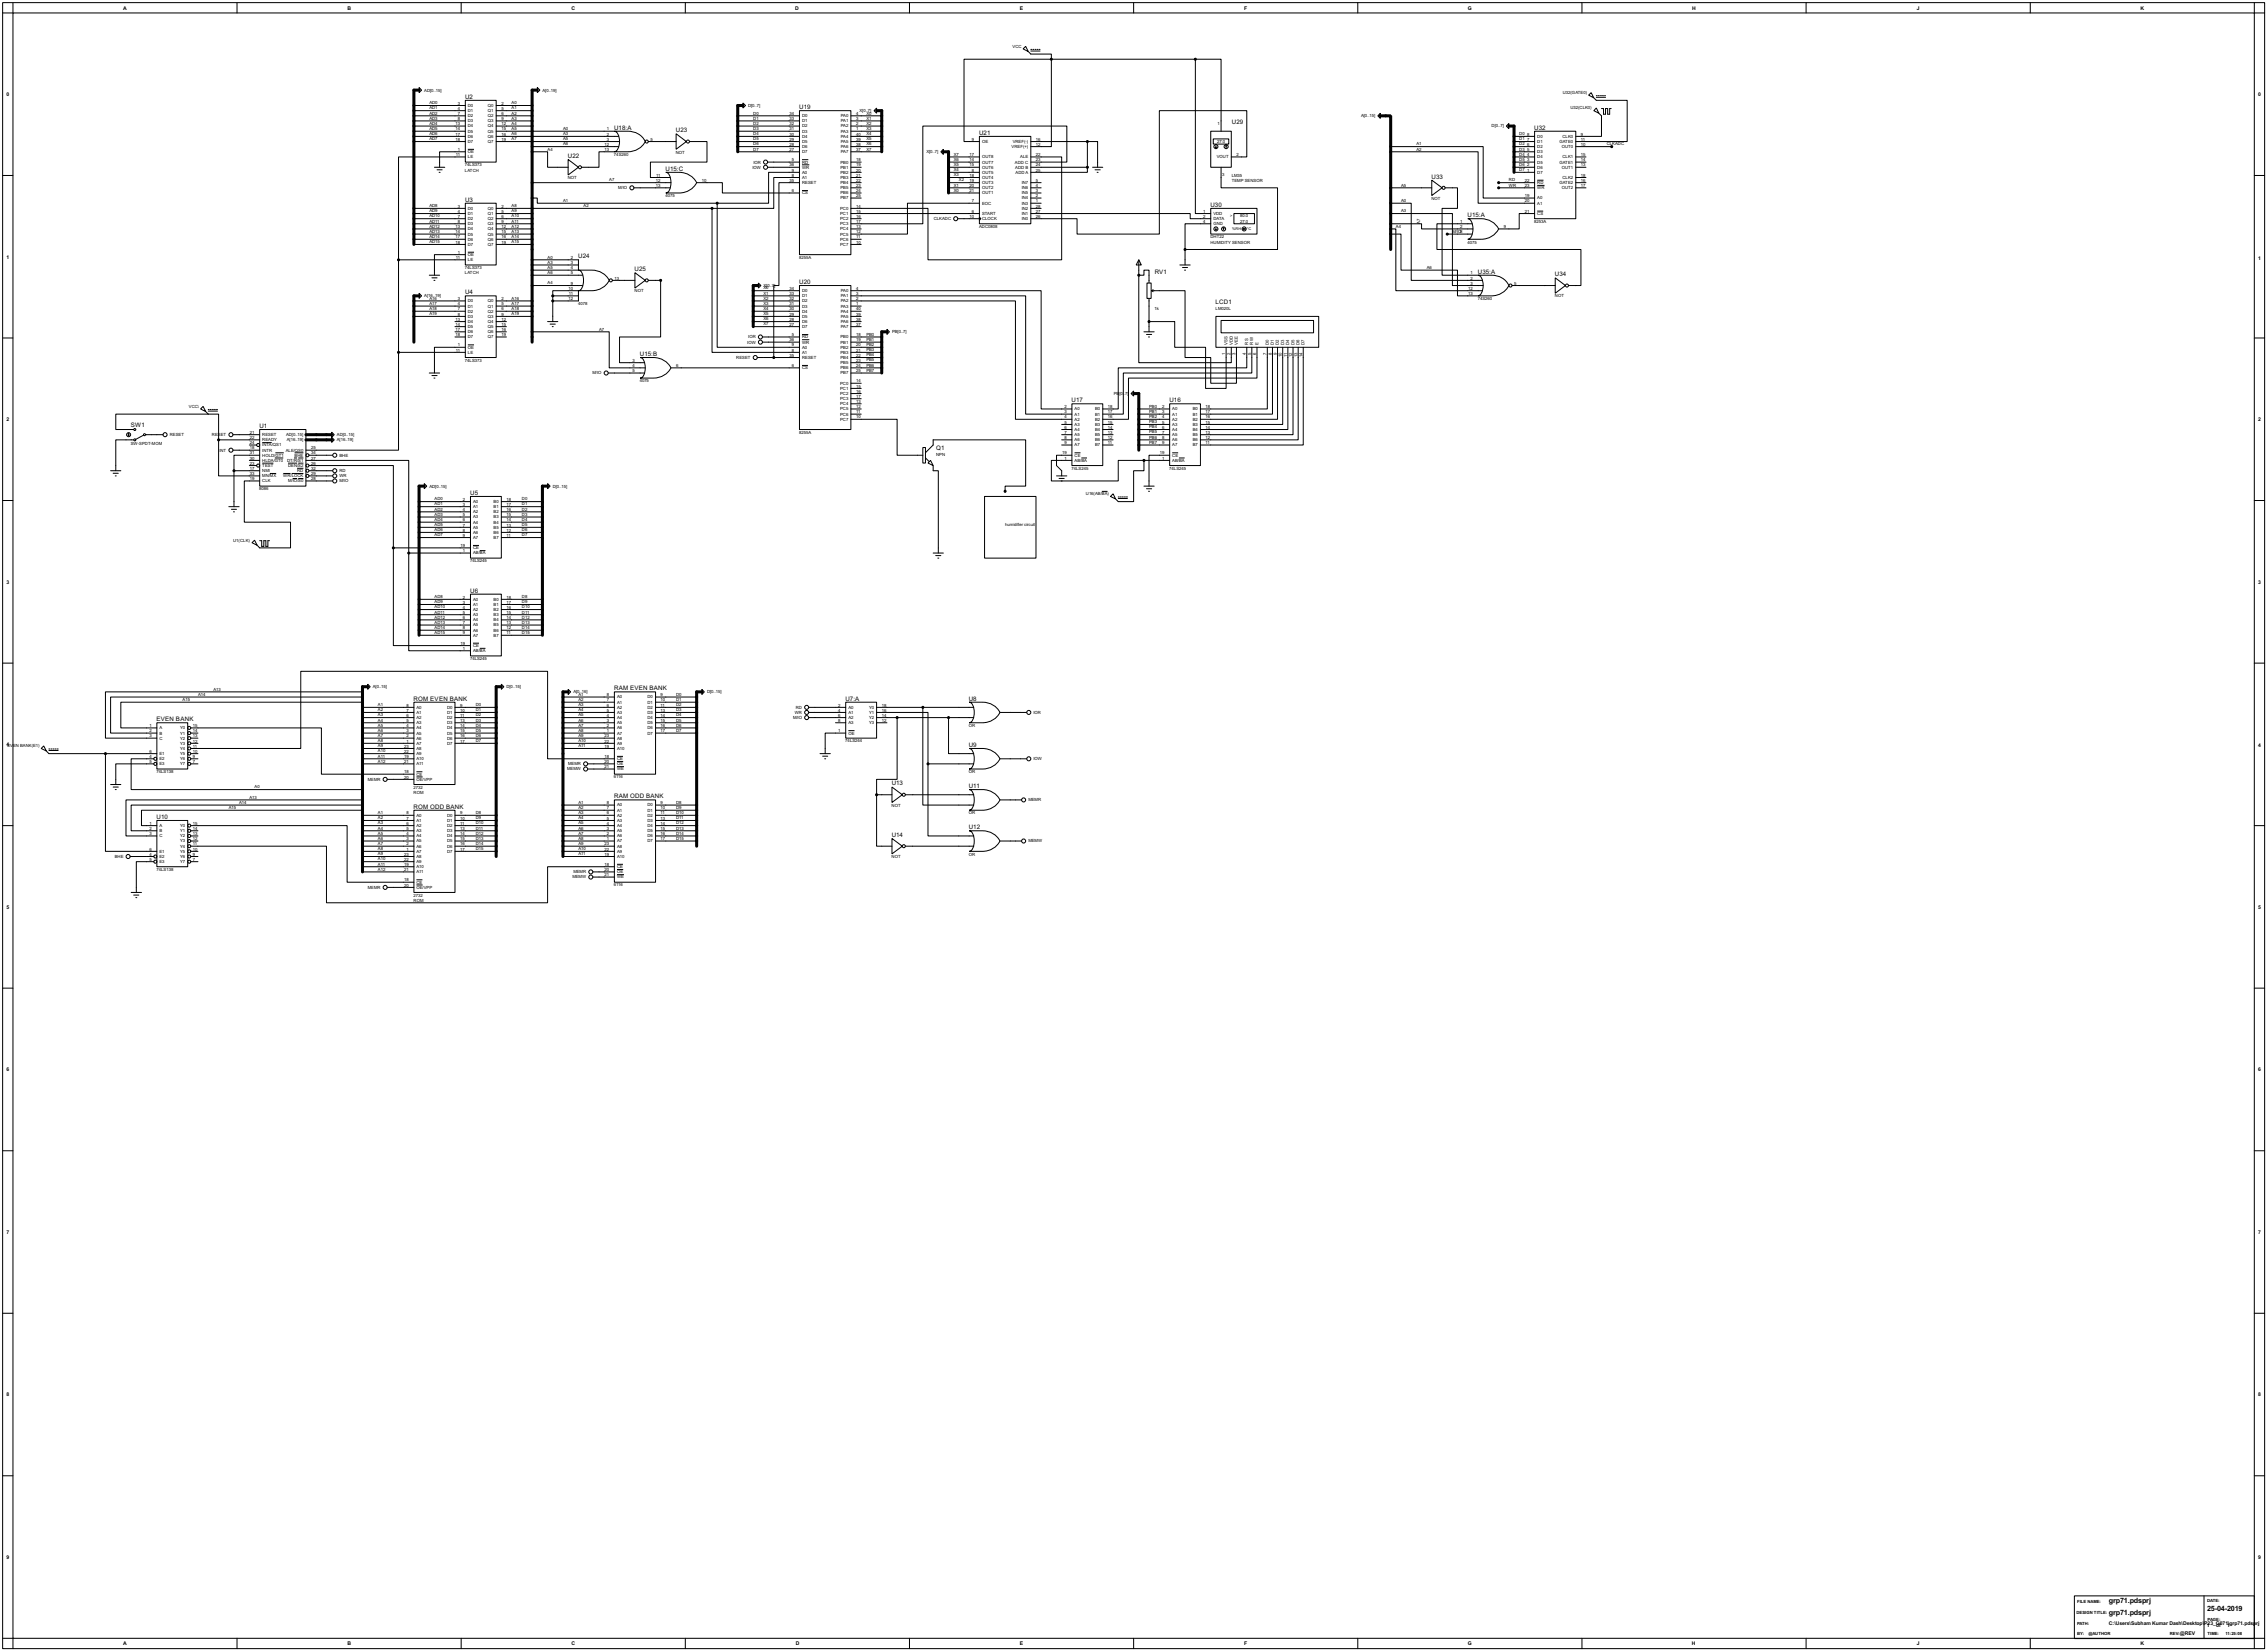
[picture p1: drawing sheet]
<svg xmlns="http://www.w3.org/2000/svg" width="1120mm" height="815mm" viewBox="0 0 1120 815" stroke-linecap="round" stroke-linejoin="round" font-family="sans-serif">
<defs><g id="words">
<g font-size="4">
<text x="1042" y="792">grp71.pdsprj</text>
<text x="1042" y="797">grp71.pdsprj</text>
<text x="1090" y="796">25-04-2019</text>
</g>
<g font-size="3.4">
<text x="230" y="49">U2</text>
<text x="395" y="54">U19</text>
<text x="303" y="64">U18:A</text>
<text x="334" y="65">U23</text>
<text x="609" y="61">U29</text>
<text x="758" y="64">U32</text>
<text x="484" y="67">U21</text>
<text x="281" y="78">U22</text>
<text x="329" y="84">U15:C</text>
<text x="707" y="88">U33</text>
<text x="230" y="100">U3</text>
<text x="598" y="102">U30</text>
<text x="725" y="107">U15:A</text>
<text x="286" y="128">U24</text>
<text x="314" y="134">U25</text>
<text x="571" y="135">RV1</text>
<text x="730" y="135">U35:A</text>
<text x="768" y="136">U34</text>
<text x="395" y="140">U20</text>
<text x="230" y="145">U4</text>
<text x="601" y="150">LCD1</text>
<text x="316" y="176">U15:B</text>
<text x="529" y="199">U17</text>
<text x="578" y="199">U16</text>
<text x="65" y="211">SW1</text>
<text x="128" y="211">U1</text>
<text x="463" y="222">Q1</text>
<text x="232" y="244">U5</text>
<text x="232" y="293">U6</text>
<text x="303" y="341">RAM EVEN BANK</text>
<text x="204" y="346">ROM EVEN BANK</text>
<text x="418" y="346">U7:A</text>
<text x="479" y="346">U8</text>
<text x="77" y="356">EVEN BANK</text>
<text x="479" y="369">U9</text>
<text x="441" y="388">U13</text>
<text x="479" y="389">U11</text>
<text x="303" y="394">RAM ODD BANK</text>
<text x="204" y="399">ROM ODD BANK</text>
<text x="77" y="404">U10</text>
<text x="441" y="413">U14</text>
<text x="479" y="409">U12</text>
</g>
<g font-size="2.8">
<text x="61" y="5">A</text>
<text x="172" y="5">B</text>
<text x="282" y="5">C</text>
<text x="393" y="5">D</text>
<text x="504" y="5">E</text>
<text x="615" y="5">F</text>
<text x="725" y="5">G</text>
<text x="836" y="5">H</text>
<text x="947" y="5">J</text>
<text x="1058" y="5">K</text>
<text x="3" y="47">0</text>
<text x="1116" y="47">0</text>
<text x="3" y="128">1</text>
<text x="1116" y="128">1</text>
<text x="3" y="208">2</text>
<text x="1116" y="208">2</text>
<text x="3" y="288">3</text>
<text x="1116" y="288">3</text>
<text x="3" y="368">4</text>
<text x="1116" y="369">4</text>
<text x="3" y="449">5</text>
<text x="1116" y="449">5</text>
<text x="3" y="529">6</text>
<text x="1116" y="529">6</text>
<text x="3" y="609">7</text>
<text x="1116" y="609">7</text>
<text x="3" y="689">8</text>
<text x="1116" y="689">8</text>
<text x="3" y="770">9</text>
<text x="1116" y="770">9</text>
<text x="1042" y="802">C:\Users\Subham Kumar Dash\Desktop\</text>
<text x="1089" y="802">P23_G071\grp71.pdsprj</text>
<text x="1090" y="803">1</text>
<text x="1095" y="803">of</text>
<text x="1100" y="803">1</text>
<text x="1077" y="807">@REV</text>
<text x="61" y="812">A</text>
<text x="172" y="812">B</text>
<text x="282" y="812">C</text>
<text x="393" y="812">D</text>
<text x="504" y="812">E</text>
<text x="615" y="812">F</text>
<text x="725" y="812">G</text>
<text x="836" y="812">H</text>
<text x="947" y="812">J</text>
<text x="1058" y="812">K</text>
</g>
<g font-size="2.4">
<text x="500" y="24">VCC</text>
<text x="210" y="45">AD[0..15]</text>
<text x="268" y="45">A[0..19]</text>
<text x="772" y="46">U32(GATE0)</text>
<text x="212" y="52">AD0</text>
<text x="226" y="52">3</text>
<text x="231" y="53">D0</text>
<text x="241" y="53">Q0</text>
<text x="248" y="52">2</text>
<text x="253" y="52">A0</text>
<text x="370" y="53">D[0..7]</text>
<text x="212" y="54">AD1</text>
<text x="212" y="57">AD2</text>
<text x="212" y="59">AD3</text>
<text x="226" y="54">4</text>
<text x="226" y="57">7</text>
<text x="226" y="59">8</text>
<text x="231" y="55">D1</text>
<text x="231" y="58">D2</text>
<text x="241" y="55">Q1</text>
<text x="241" y="58">Q2</text>
<text x="248" y="54">5</text>
<text x="248" y="57">6</text>
<text x="248" y="59">9</text>
<text x="253" y="54">A1</text>
<text x="253" y="57">A2</text>
<text x="253" y="59">A3</text>
<text x="372" y="57">D0</text>
<text x="372" y="59">D1</text>
<text x="390" y="57">34</text>
<text x="390" y="59">33</text>
<text x="396" y="58">D0</text>
<text x="415" y="58">PA0</text>
<text x="423" y="57">4</text>
<text x="423" y="59">3</text>
<text x="425" y="55">X[0..7]</text>
<text x="428" y="57">X0</text>
<text x="428" y="59">X1</text>
<text x="672" y="58">A[0..15]</text>
<text x="776" y="54">U32(CLK0)</text>
<text x="212" y="62">AD4</text>
<text x="212" y="64">AD5</text>
<text x="225" y="62">13</text>
<text x="225" y="64">14</text>
<text x="231" y="60">D3</text>
<text x="231" y="63">D4</text>
<text x="231" y="65">D5</text>
<text x="241" y="60">Q3</text>
<text x="241" y="63">Q4</text>
<text x="241" y="65">Q5</text>
<text x="248" y="62">12</text>
<text x="248" y="64">15</text>
<text x="253" y="62">A4</text>
<text x="253" y="64">A5</text>
<text x="278" y="64">A0</text>
<text x="300" y="64">1</text>
<text x="372" y="62">D2</text>
<text x="372" y="64">D3</text>
<text x="390" y="62">32</text>
<text x="390" y="64">31</text>
<text x="396" y="60">D1</text>
<text x="396" y="63">D2</text>
<text x="396" y="65">D3</text>
<text x="415" y="60">PA1</text>
<text x="415" y="63">PA2</text>
<text x="415" y="65">PA3</text>
<text x="423" y="62">2</text>
<text x="423" y="64">1</text>
<text x="428" y="62">X2</text>
<text x="428" y="64">X3</text>
<text x="602" y="62">1</text>
<text x="737" y="63">D[0..7]</text>
<text x="212" y="67">AD6</text>
<text x="212" y="69">AD7</text>
<text x="225" y="67">17</text>
<text x="225" y="69">18</text>
<text x="231" y="68">D6</text>
<text x="231" y="71">D7</text>
<text x="241" y="68">Q6</text>
<text x="241" y="71">Q7</text>
<text x="248" y="67">16</text>
<text x="248" y="69">19</text>
<text x="253" y="67">A6</text>
<text x="253" y="69">A7</text>
<text x="278" y="67">A3</text>
<text x="278" y="69">A5</text>
<text x="278" y="72">A6</text>
<text x="299" y="72">12</text>
<text x="300" y="67">2</text>
<text x="300" y="69">3</text>
<text x="321" y="69">5</text>
<text x="372" y="67">D4</text>
<text x="372" y="69">D5</text>
<text x="372" y="72">D6</text>
<text x="390" y="67">30</text>
<text x="390" y="69">29</text>
<text x="390" y="72">28</text>
<text x="396" y="68">D4</text>
<text x="396" y="71">D5</text>
<text x="415" y="68">PA4</text>
<text x="415" y="71">PA5</text>
<text x="423" y="67">40</text>
<text x="423" y="69">39</text>
<text x="423" y="72">38</text>
<text x="428" y="67">X4</text>
<text x="428" y="69">X5</text>
<text x="428" y="72">X6</text>
<text x="480" y="69">9</text>
<text x="485" y="71">OE</text>
<text x="500" y="71">VREF(-)</text>
<text x="512" y="72">12</text>
<text x="512" y="69">16</text>
<text x="601" y="71">27.0</text>
<text x="700" y="72">A1</text>
<text x="751" y="72">D2</text>
<text x="751" y="69">D1</text>
<text x="751" y="67">D0</text>
<text x="755" y="67">8</text>
<text x="755" y="69">7</text>
<text x="755" y="72">6</text>
<text x="760" y="68">D0</text>
<text x="760" y="71">D1</text>
<text x="770" y="71">GATE0</text>
<text x="772" y="68">CLK0</text>
<text x="781" y="67">9</text>
<text x="781" y="69">11</text>
<text x="781" y="72">10</text>
<text x="794" y="72">CLKADC</text>
<text x="225" y="77">11</text>
<text x="226" y="75">1</text>
<text x="231" y="76">OE</text>
<text x="271" y="74">A4</text>
<text x="299" y="75">13</text>
<text x="303" y="77">74S260</text>
<text x="334" y="76">NOT</text>
<text x="372" y="74">D7</text>
<text x="390" y="75">27</text>
<text x="396" y="73">D6</text>
<text x="396" y="76">D7</text>
<text x="415" y="73">PA6</text>
<text x="415" y="76">PA7</text>
<text x="423" y="75">37</text>
<text x="428" y="74">X7</text>
<text x="458" y="76">X[0..7]</text>
<text x="471" y="77">X7</text>
<text x="479" y="77">17</text>
<text x="500" y="73">VREF(+)</text>
<text x="512" y="77">22</text>
<text x="611" y="77">2</text>
<text x="700" y="74">A2</text>
<text x="751" y="77">D4</text>
<text x="751" y="74">D3</text>
<text x="755" y="75">5</text>
<text x="755" y="77">4</text>
<text x="760" y="73">D2</text>
<text x="760" y="76">D3</text>
<text x="772" y="73">OUT0</text>
<text x="781" y="77">15</text>
<text x="230" y="82">74LS373</text>
<text x="231" y="78">LE</text>
<text x="372" y="83">IOW</text>
<text x="372" y="81">IOR</text>
<text x="390" y="82">36</text>
<text x="391" y="80">5</text>
<text x="396" y="81">RD</text>
<text x="396" y="83">WR</text>
<text x="415" y="81">PB0</text>
<text x="415" y="83">PB1</text>
<text x="423" y="80">18</text>
<text x="423" y="82">19</text>
<text x="471" y="79">X6</text>
<text x="471" y="82">X5</text>
<text x="479" y="80">14</text>
<text x="479" y="82">15</text>
<text x="485" y="81">OUT7</text>
<text x="485" y="83">OUT6</text>
<text x="485" y="78">OUT8</text>
<text x="501" y="81">ADD C</text>
<text x="502" y="83">ADD B</text>
<text x="504" y="78">ALE</text>
<text x="512" y="82">24</text>
<text x="512" y="80">23</text>
<text x="601" y="78">VOUT</text>
<text x="751" y="82">D6</text>
<text x="751" y="79">D5</text>
<text x="755" y="80">3</text>
<text x="755" y="82">2</text>
<text x="760" y="78">D4</text>
<text x="760" y="81">D5</text>
<text x="760" y="83">D6</text>
<text x="770" y="81">GATE1</text>
<text x="772" y="83">OUT1</text>
<text x="772" y="78">CLK1</text>
<text x="781" y="80">14</text>
<text x="781" y="82">13</text>
<text x="230" y="85">LATCH</text>
<text x="281" y="89">NOT</text>
<text x="301" y="90">A7</text>
<text x="324" y="90">12</text>
<text x="324" y="87">11</text>
<text x="347" y="90">10</text>
<text x="390" y="90">35</text>
<text x="391" y="85">9</text>
<text x="391" y="87">8</text>
<text x="396" y="86">A0</text>
<text x="396" y="88">A1</text>
<text x="415" y="86">PB2</text>
<text x="415" y="88">PB3</text>
<text x="423" y="85">20</text>
<text x="423" y="87">21</text>
<text x="423" y="90">22</text>
<text x="471" y="87">X3</text>
<text x="471" y="85">X4</text>
<text x="474" y="90">X2</text>
<text x="479" y="87">18</text>
<text x="479" y="90">19</text>
<text x="480" y="85">8</text>
<text x="485" y="86">OUT5</text>
<text x="485" y="88">OUT4</text>
<text x="502" y="86">ADD A</text>
<text x="512" y="85">25</text>
<text x="512" y="90">5</text>
<text x="604" y="87">3</text>
<text x="609" y="87">LM35</text>
<text x="609" y="90">TEMP SENSOR</text>
<text x="746" y="90">RD</text>
<text x="751" y="85">D7</text>
<text x="753" y="90">22</text>
<text x="755" y="85">1</text>
<text x="760" y="86">D7</text>
<text x="772" y="88">CLK2</text>
<text x="781" y="87">18</text>
<text x="781" y="90">16</text>
<text x="305" y="93">M/IO</text>
<text x="324" y="92">13</text>
<text x="391" y="95">6</text>
<text x="396" y="91">RESET</text>
<text x="396" y="96">CS</text>
<text x="415" y="91">PB4</text>
<text x="415" y="93">PB5</text>
<text x="415" y="96">PB6</text>
<text x="423" y="92">23</text>
<text x="423" y="95">24</text>
<text x="471" y="95">X0</text>
<text x="471" y="92">X1</text>
<text x="479" y="95">21</text>
<text x="479" y="92">20</text>
<text x="485" y="96">OUT1</text>
<text x="485" y="93">OUT2</text>
<text x="485" y="91">OUT3</text>
<text x="505" y="96">IN5</text>
<text x="505" y="93">IN6</text>
<text x="505" y="91">IN7</text>
<text x="512" y="95">3</text>
<text x="512" y="92">4</text>
<text x="692" y="92">A5</text>
<text x="746" y="92">WR</text>
<text x="753" y="92">23</text>
<text x="760" y="91">RD</text>
<text x="760" y="93">WR</text>
<text x="770" y="91">GATE2</text>
<text x="772" y="93">OUT2</text>
<text x="781" y="92">17</text>
<text x="278" y="100">A1</text>
<text x="329" y="97">4075</text>
<text x="415" y="99">PB7</text>
<text x="423" y="97">25</text>
<text x="480" y="100">7</text>
<text x="485" y="101">EOC</text>
<text x="505" y="101">IN3</text>
<text x="505" y="99">IN4</text>
<text x="512" y="100">1</text>
<text x="512" y="97">2</text>
<text x="692" y="100">A0</text>
<text x="707" y="99">NOT</text>
<text x="753" y="97">19</text>
<text x="753" y="100">20</text>
<text x="760" y="99">A0</text>
<text x="760" y="101">A1</text>
<text x="212" y="102">AD8</text>
<text x="212" y="105">AD9</text>
<text x="212" y="107">AD10</text>
<text x="226" y="103">3</text>
<text x="226" y="105">4</text>
<text x="226" y="108">7</text>
<text x="231" y="104">D0</text>
<text x="231" y="106">D1</text>
<text x="241" y="104">Q0</text>
<text x="241" y="106">Q1</text>
<text x="248" y="103">2</text>
<text x="248" y="105">5</text>
<text x="248" y="108">6</text>
<text x="253" y="102">A8</text>
<text x="253" y="105">A9</text>
<text x="253" y="107">A10</text>
<text x="288" y="102">A2</text>
<text x="415" y="104">PC0</text>
<text x="415" y="106">PC1</text>
<text x="423" y="103">14</text>
<text x="423" y="105">15</text>
<text x="423" y="108">16</text>
<text x="479" y="108">10</text>
<text x="480" y="105">6</text>
<text x="485" y="106">START</text>
<text x="505" y="104">IN2</text>
<text x="505" y="106">IN1</text>
<text x="512" y="103">28</text>
<text x="512" y="105">27</text>
<text x="512" y="108">26</text>
<text x="595" y="108">2</text>
<text x="595" y="105">1</text>
<text x="599" y="106">VDD</text>
<text x="613" y="107">80.0</text>
<text x="692" y="105">A3</text>
<text x="753" y="105">21</text>
<text x="760" y="106">CS</text>
<text x="212" y="110">AD11</text>
<text x="212" y="112">AD12</text>
<text x="225" y="113">13</text>
<text x="226" y="110">8</text>
<text x="231" y="109">D2</text>
<text x="231" y="111">D3</text>
<text x="231" y="114">D4</text>
<text x="241" y="109">Q2</text>
<text x="241" y="111">Q3</text>
<text x="241" y="114">Q4</text>
<text x="248" y="110">9</text>
<text x="248" y="113">12</text>
<text x="253" y="110">A11</text>
<text x="253" y="112">A12</text>
<text x="415" y="109">PC2</text>
<text x="415" y="111">PC3</text>
<text x="415" y="114">PC4</text>
<text x="423" y="110">17</text>
<text x="423" y="113">13</text>
<text x="461" y="109">CLKADC</text>
<text x="484" y="113">ADC0808</text>
<text x="485" y="109">CLOCK</text>
<text x="505" y="109">IN0</text>
<text x="595" y="110">4</text>
<text x="599" y="109">DATA</text>
<text x="599" y="111">GND</text>
<text x="613" y="110">27.0</text>
<text x="690" y="112">A4</text>
<text x="702" y="110" transform="rotate(-90 702 110)">A7</text>
<text x="722" y="110">1</text>
<text x="722" y="113">2</text>
<text x="743" y="113">9</text>
<text x="758" y="110">8253A</text>
<text x="212" y="115">AD13</text>
<text x="212" y="118">AD14</text>
<text x="225" y="115">14</text>
<text x="225" y="118">17</text>
<text x="231" y="116">D5</text>
<text x="231" y="119">D6</text>
<text x="241" y="116">Q5</text>
<text x="241" y="119">Q6</text>
<text x="248" y="115">15</text>
<text x="248" y="118">16</text>
<text x="253" y="115">A13</text>
<text x="253" y="118">A14</text>
<text x="415" y="116">PC5</text>
<text x="415" y="119">PC6</text>
<text x="423" y="115">12</text>
<text x="423" y="118">11</text>
<text x="598" y="118">DHT22</text>
<text x="718" y="115">M/IO8</text>
<text x="212" y="120">AD15</text>
<text x="225" y="120">18</text>
<text x="226" y="125">1</text>
<text x="231" y="121">D7</text>
<text x="241" y="121">Q7</text>
<text x="248" y="120">19</text>
<text x="253" y="120">A15</text>
<text x="415" y="121">PC7</text>
<text x="423" y="120">10</text>
<text x="598" y="120">HUMIDITY SENSOR</text>
<text x="725" y="120">4075</text>
<text x="225" y="128">11</text>
<text x="231" y="126">OE</text>
<text x="231" y="129">LE</text>
<text x="271" y="128">A0</text>
<text x="271" y="130">A3</text>
<text x="282" y="128">2</text>
<text x="282" y="130">3</text>
<text x="395" y="128">8255A</text>
<text x="230" y="133">74LS373</text>
<text x="230" y="135">LATCH</text>
<text x="271" y="133">A5</text>
<text x="271" y="135">A6</text>
<text x="282" y="133">4</text>
<text x="282" y="135">5</text>
<text x="705" y="133">A6</text>
<text x="727" y="135">1</text>
<text x="271" y="140">A4</text>
<text x="281" y="143">10</text>
<text x="282" y="141">9</text>
<text x="304" y="138">13</text>
<text x="377" y="143">X0</text>
<text x="377" y="142">X[0..7</text>
<text x="383" y="142">]</text>
<text x="390" y="143">34</text>
<text x="423" y="143">4</text>
<text x="725" y="143">12</text>
<text x="727" y="138">2</text>
<text x="727" y="141">3</text>
<text x="748" y="141">5</text>
<text x="210" y="147">A[16..19]</text>
<text x="212" y="148">A16</text>
<text x="226" y="148">3</text>
<text x="231" y="149">D0</text>
<text x="241" y="149">Q0</text>
<text x="248" y="148">2</text>
<text x="253" y="148">A16</text>
<text x="281" y="148">12</text>
<text x="281" y="146">11</text>
<text x="314" y="144">NOT</text>
<text x="377" y="145">X1</text>
<text x="377" y="148">X2</text>
<text x="390" y="146">33</text>
<text x="390" y="148">32</text>
<text x="396" y="144">D0</text>
<text x="396" y="147">D1</text>
<text x="396" y="149">D2</text>
<text x="415" y="144">PA0</text>
<text x="415" y="147">PA1</text>
<text x="415" y="149">PA2</text>
<text x="423" y="146">3</text>
<text x="423" y="148">2</text>
<text x="725" y="146">13</text>
<text x="730" y="148">74S260</text>
<text x="768" y="147">NOT</text>
<text x="212" y="151">A17</text>
<text x="212" y="153">A18</text>
<text x="212" y="156">A19</text>
<text x="226" y="151">4</text>
<text x="226" y="153">7</text>
<text x="226" y="156">8</text>
<text x="231" y="152">D1</text>
<text x="231" y="154">D2</text>
<text x="241" y="152">Q1</text>
<text x="241" y="154">Q2</text>
<text x="248" y="151">5</text>
<text x="248" y="153">6</text>
<text x="248" y="156">9</text>
<text x="253" y="151">A17</text>
<text x="253" y="153">A18</text>
<text x="253" y="156">A19</text>
<text x="286" y="151">4078</text>
<text x="377" y="151">X3</text>
<text x="377" y="153">X4</text>
<text x="377" y="156">X5</text>
<text x="390" y="151">31</text>
<text x="390" y="153">30</text>
<text x="390" y="156">29</text>
<text x="396" y="152">D3</text>
<text x="396" y="154">D4</text>
<text x="415" y="152">PA3</text>
<text x="415" y="154">PA4</text>
<text x="423" y="151">1</text>
<text x="423" y="153">40</text>
<text x="423" y="156">39</text>
<text x="570" y="153">1k</text>
<text x="601" y="153">LM020L</text>
<text x="225" y="158">13</text>
<text x="225" y="161">14</text>
<text x="231" y="157">D3</text>
<text x="231" y="159">D4</text>
<text x="241" y="157">Q3</text>
<text x="241" y="159">Q4</text>
<text x="248" y="158">12</text>
<text x="248" y="161">15</text>
<text x="377" y="161">X7</text>
<text x="377" y="158">X6</text>
<text x="390" y="158">28</text>
<text x="390" y="161">27</text>
<text x="396" y="157">D5</text>
<text x="396" y="159">D6</text>
<text x="415" y="157">PA5</text>
<text x="415" y="159">PA6</text>
<text x="423" y="158">38</text>
<text x="423" y="161">37</text>
<text x="225" y="163">17</text>
<text x="225" y="166">18</text>
<text x="231" y="162">D5</text>
<text x="231" y="165">D6</text>
<text x="231" y="167">D7</text>
<text x="241" y="162">Q5</text>
<text x="241" y="165">Q6</text>
<text x="241" y="167">Q7</text>
<text x="248" y="163">16</text>
<text x="248" y="166">19</text>
<text x="296" y="163">A7</text>
<text x="370" y="167">IOR</text>
<text x="391" y="166">5</text>
<text x="396" y="162">D7</text>
<text x="396" y="167">RD</text>
<text x="415" y="167">PB0</text>
<text x="415" y="162">PA7</text>
<text x="423" y="166">18</text>
<text x="428" y="166">PB0</text>
<text x="441" y="165">PB[0..7]</text>
<text x="225" y="174">11</text>
<text x="226" y="171">1</text>
<text x="231" y="172">OE</text>
<text x="369" y="170">IOW</text>
<text x="390" y="169">36</text>
<text x="391" y="171">9</text>
<text x="391" y="174">8</text>
<text x="396" y="170">WR</text>
<text x="396" y="172">A0</text>
<text x="415" y="170">PB1</text>
<text x="415" y="172">PB2</text>
<text x="423" y="169">19</text>
<text x="423" y="171">20</text>
<text x="423" y="174">21</text>
<text x="428" y="168">PB1</text>
<text x="428" y="171">PB2</text>
<text x="428" y="173">PB3</text>
<text x="607" y="170" transform="rotate(-90 607 170)">VSS</text>
<text x="609" y="170" transform="rotate(-90 609 170)">VDD</text>
<text x="612" y="170" transform="rotate(-90 612 170)">VEE</text>
<text x="617" y="170" transform="rotate(-90 617 170)">RS</text>
<text x="619" y="170" transform="rotate(-90 619 170)">RW</text>
<text x="622" y="170" transform="rotate(-90 622 170)">E</text>
<text x="627" y="170" transform="rotate(-90 627 170)">D0</text>
<text x="629" y="170" transform="rotate(-90 629 170)">D1</text>
<text x="632" y="170" transform="rotate(-90 632 170)">D2</text>
<text x="634" y="170" transform="rotate(-90 634 170)">D3</text>
<text x="637" y="170" transform="rotate(-90 637 170)">D4</text>
<text x="640" y="170" transform="rotate(-90 640 170)">D5</text>
<text x="642" y="170" transform="rotate(-90 642 170)">D6</text>
<text x="645" y="170" transform="rotate(-90 645 170)">D7</text>
<text x="230" y="179">74LS373</text>
<text x="231" y="175">LE</text>
<text x="313" y="179">3</text>
<text x="364" y="177">RESET</text>
<text x="390" y="176">35</text>
<text x="396" y="175">A1</text>
<text x="396" y="177">RESET</text>
<text x="415" y="175">PB3</text>
<text x="415" y="177">PB4</text>
<text x="415" y="180">PB5</text>
<text x="423" y="176">22</text>
<text x="423" y="179">23</text>
<text x="428" y="176">PB4</text>
<text x="428" y="179">PB5</text>
<text x="605" y="175" transform="rotate(-90 605 175)">1</text>
<text x="608" y="175" transform="rotate(-90 608 175)">2</text>
<text x="611" y="175" transform="rotate(-90 611 175)">3</text>
<text x="616" y="175" transform="rotate(-90 616 175)">4</text>
<text x="618" y="175" transform="rotate(-90 618 175)">5</text>
<text x="621" y="175" transform="rotate(-90 621 175)">6</text>
<text x="626" y="175" transform="rotate(-90 626 175)">7</text>
<text x="628" y="175" transform="rotate(-90 628 175)">8</text>
<text x="631" y="175" transform="rotate(-90 631 175)">9</text>
<text x="633" y="176" transform="rotate(-90 633 176)">10</text>
<text x="636" y="176" transform="rotate(-90 636 176)">11</text>
<text x="638" y="176" transform="rotate(-90 638 176)">12</text>
<text x="641" y="176" transform="rotate(-90 641 176)">13</text>
<text x="644" y="176" transform="rotate(-90 644 176)">14</text>
<text x="293" y="185">M/IO</text>
<text x="313" y="181">4</text>
<text x="313" y="184">5</text>
<text x="334" y="181">6</text>
<text x="391" y="181">6</text>
<text x="396" y="182">CS</text>
<text x="415" y="182">PB6</text>
<text x="415" y="185">PB7</text>
<text x="423" y="181">24</text>
<text x="423" y="184">25</text>
<text x="428" y="184">PB7</text>
<text x="428" y="181">PB6</text>
<text x="316" y="189">4075</text>
<text x="415" y="190">PC0</text>
<text x="423" y="189">14</text>
<text x="423" y="191">15</text>
<text x="415" y="193">PC1</text>
<text x="415" y="195">PC2</text>
<text x="415" y="198">PC3</text>
<text x="423" y="194">16</text>
<text x="423" y="196">17</text>
<text x="550" y="195">PB</text>
<text x="553" y="195">[0.</text>
<text x="555" y="195">.7]</text>
<text x="93" y="201">VCC\</text>
<text x="415" y="200">PC4</text>
<text x="415" y="203">PC5</text>
<text x="423" y="199">13</text>
<text x="423" y="202">12</text>
<text x="526" y="202">2</text>
<text x="531" y="203">A0</text>
<text x="541" y="203">B0</text>
<text x="547" y="202">18</text>
<text x="568" y="201">PB0</text>
<text x="568" y="204">PB1</text>
<text x="574" y="202">2</text>
<text x="579" y="203">A0</text>
<text x="589" y="203">B0</text>
<text x="596" y="202">18</text>
<text x="415" y="205">PC6</text>
<text x="415" y="208">PC7</text>
<text x="423" y="204">11</text>
<text x="423" y="207">10</text>
<text x="526" y="204">3</text>
<text x="526" y="207">4</text>
<text x="526" y="209">5</text>
<text x="531" y="205">A1</text>
<text x="531" y="208">A2</text>
<text x="541" y="205">B1</text>
<text x="541" y="208">B2</text>
<text x="547" y="204">17</text>
<text x="547" y="207">16</text>
<text x="547" y="209">15</text>
<text x="568" y="206">PB2</text>
<text x="568" y="209">PB3</text>
<text x="574" y="204">3</text>
<text x="574" y="207">4</text>
<text x="574" y="209">5</text>
<text x="579" y="205">A1</text>
<text x="579" y="208">A2</text>
<text x="589" y="205">B1</text>
<text x="589" y="208">B2</text>
<text x="596" y="204">17</text>
<text x="596" y="207">16</text>
<text x="596" y="209">15</text>
<text x="84" y="215">RESET</text>
<text x="105" y="215">RESET</text>
<text x="123" y="214">21</text>
<text x="130" y="215">RESET</text>
<text x="141" y="215">AD[0..15]</text>
<text x="166" y="215">AD[0..15]</text>
<text x="395" y="214">8255A</text>
<text x="526" y="212">6</text>
<text x="526" y="214">7</text>
<text x="531" y="210">A3</text>
<text x="531" y="213">A4</text>
<text x="531" y="215">A5</text>
<text x="541" y="210">B3</text>
<text x="541" y="213">B4</text>
<text x="541" y="215">B5</text>
<text x="547" y="212">14</text>
<text x="547" y="214">13</text>
<text x="568" y="212">PB4</text>
<text x="568" y="214">PB5</text>
<text x="574" y="212">6</text>
<text x="574" y="214">7</text>
<text x="579" y="210">A3</text>
<text x="579" y="213">A4</text>
<text x="579" y="215">A5</text>
<text x="589" y="210">B3</text>
<text x="589" y="213">B4</text>
<text x="589" y="215">B5</text>
<text x="596" y="212">14</text>
<text x="596" y="214">13</text>
<text x="65" y="220">SW-SPDT-MOM</text>
<text x="123" y="217">22</text>
<text x="123" y="222">18</text>
<text x="123" y="219">24</text>
<text x="130" y="218">READY</text>
<text x="130" y="220">INTA/QS1</text>
<text x="142" y="218">A[16..19]</text>
<text x="154" y="222">25</text>
<text x="166" y="218">A[16..19]</text>
<text x="526" y="217">8</text>
<text x="526" y="219">9</text>
<text x="531" y="218">A6</text>
<text x="531" y="220">A7</text>
<text x="541" y="218">B6</text>
<text x="541" y="220">B7</text>
<text x="547" y="217">12</text>
<text x="547" y="219">11</text>
<text x="568" y="217">PB6</text>
<text x="568" y="219">PB7</text>
<text x="574" y="217">8</text>
<text x="574" y="219">9</text>
<text x="579" y="218">A6</text>
<text x="579" y="220">A7</text>
<text x="589" y="218">B6</text>
<text x="589" y="220">B7</text>
<text x="596" y="217">12</text>
<text x="596" y="219">11</text>
<text x="108" y="223">INT</text>
<text x="123" y="224">31</text>
<text x="123" y="227">30</text>
<text x="130" y="223">INTR</text>
<text x="130" y="226">HOLD/GT1</text>
<text x="141" y="223">ALE/QS0</text>
<text x="146" y="226">BHE</text>
<text x="154" y="227">27</text>
<text x="154" y="224">34</text>
<text x="168" y="226">BHE</text>
<text x="463" y="225">NPN</text>
<text x="525" y="224">19</text>
<text x="526" y="227">1</text>
<text x="531" y="226">CE</text>
<text x="573" y="224">19</text>
<text x="574" y="227">1</text>
<text x="579" y="226">CE</text>
<text x="123" y="232">17</text>
<text x="123" y="230">23</text>
<text x="130" y="233">NMI</text>
<text x="130" y="228">HLDA/GT0</text>
<text x="130" y="231">TEST</text>
<text x="142" y="228">DT/R/S1</text>
<text x="142" y="231">DEN/S2</text>
<text x="147" y="233">RD</text>
<text x="154" y="230">26</text>
<text x="154" y="232">32</text>
<text x="168" y="233">RD</text>
<text x="529" y="232">74LS245</text>
<text x="531" y="228">AB/BA</text>
<text x="578" y="232">74LS245</text>
<text x="579" y="228">AB/BA</text>
<text x="123" y="237">19</text>
<text x="123" y="235">33</text>
<text x="130" y="238">CLK</text>
<text x="130" y="236">MN/MX</text>
<text x="140" y="236">WR/LOCK</text>
<text x="142" y="238">M/IO/S0</text>
<text x="154" y="237">28</text>
<text x="154" y="235">29</text>
<text x="168" y="238">M/IO</text>
<text x="168" y="236">WR</text>
<text x="128" y="242">8086</text>
<text x="212" y="241">AD[0..15]</text>
<text x="273" y="241">D[0..15]</text>
<text x="537" y="245">U16(AB/BA)</text>
<text x="215" y="247">AD0</text>
<text x="215" y="250">AD1</text>
<text x="229" y="247">2</text>
<text x="229" y="250">3</text>
<text x="234" y="248">A0</text>
<text x="234" y="251">A1</text>
<text x="244" y="248">B0</text>
<text x="244" y="251">B1</text>
<text x="250" y="247">18</text>
<text x="250" y="250">17</text>
<text x="258" y="247">D0</text>
<text x="258" y="250">D1</text>
<text x="215" y="252">AD2</text>
<text x="215" y="255">AD3</text>
<text x="215" y="257">AD4</text>
<text x="229" y="252">4</text>
<text x="229" y="255">5</text>
<text x="229" y="257">6</text>
<text x="234" y="253">A2</text>
<text x="234" y="256">A3</text>
<text x="244" y="253">B2</text>
<text x="244" y="256">B3</text>
<text x="250" y="252">16</text>
<text x="250" y="255">15</text>
<text x="250" y="257">14</text>
<text x="258" y="252">D2</text>
<text x="258" y="255">D3</text>
<text x="258" y="257">D4</text>
<text x="215" y="260">AD5</text>
<text x="215" y="262">AD6</text>
<text x="229" y="260">7</text>
<text x="229" y="262">8</text>
<text x="234" y="259">A4</text>
<text x="234" y="261">A5</text>
<text x="234" y="264">A6</text>
<text x="244" y="259">B4</text>
<text x="244" y="261">B5</text>
<text x="244" y="264">B6</text>
<text x="250" y="260">13</text>
<text x="250" y="262">12</text>
<text x="258" y="260">D5</text>
<text x="258" y="262">D6</text>
<text x="497" y="260">humidifier circuit</text>
<text x="115" y="267">U1(CLK)</text>
<text x="215" y="265">AD7</text>
<text x="229" y="265">9</text>
<text x="234" y="266">A7</text>
<text x="244" y="266">B7</text>
<text x="250" y="265">11</text>
<text x="258" y="265">D7</text>
<text x="228" y="270">19</text>
<text x="229" y="273">1</text>
<text x="234" y="271">CE</text>
<text x="234" y="274">AB/BA</text>
<text x="232" y="278">74LS245</text>
<text x="215" y="295">AD8</text>
<text x="215" y="298">AD9</text>
<text x="229" y="296">2</text>
<text x="229" y="298">3</text>
<text x="234" y="297">A0</text>
<text x="234" y="299">A1</text>
<text x="244" y="297">B0</text>
<text x="244" y="299">B1</text>
<text x="250" y="296">18</text>
<text x="250" y="298">17</text>
<text x="258" y="295">D8</text>
<text x="258" y="298">D9</text>
<text x="215" y="300">AD10</text>
<text x="215" y="303">AD11</text>
<text x="215" y="306">AD12</text>
<text x="229" y="301">4</text>
<text x="229" y="303">5</text>
<text x="229" y="306">6</text>
<text x="234" y="302">A2</text>
<text x="234" y="304">A3</text>
<text x="244" y="302">B2</text>
<text x="244" y="304">B3</text>
<text x="250" y="301">16</text>
<text x="250" y="303">15</text>
<text x="250" y="306">14</text>
<text x="258" y="300">D10</text>
<text x="258" y="303">D11</text>
<text x="258" y="306">D12</text>
<text x="215" y="308">AD13</text>
<text x="215" y="311">AD14</text>
<text x="229" y="308">7</text>
<text x="229" y="311">8</text>
<text x="234" y="307">A4</text>
<text x="234" y="309">A5</text>
<text x="234" y="312">A6</text>
<text x="244" y="307">B4</text>
<text x="244" y="309">B5</text>
<text x="244" y="312">B6</text>
<text x="250" y="308">13</text>
<text x="250" y="311">12</text>
<text x="258" y="311">D14</text>
<text x="258" y="308">D13</text>
<text x="215" y="313">AD15</text>
<text x="229" y="313">9</text>
<text x="234" y="314">A7</text>
<text x="244" y="314">B7</text>
<text x="250" y="313">11</text>
<text x="258" y="313">D15</text>
<text x="228" y="318">19</text>
<text x="229" y="321">1</text>
<text x="234" y="320">CE</text>
<text x="234" y="322">AB/BA</text>
<text x="232" y="326">74LS245</text>
<text x="105" y="341">A13</text>
<text x="184" y="340">A[0..15]</text>
<text x="250" y="340">D[0..15]</text>
<text x="90" y="346">A15</text>
<text x="98" y="344">A14</text>
<text x="283" y="342">A[0..16]</text>
<text x="286" y="344">A1</text>
<text x="286" y="346">A2</text>
<text x="300" y="344">8</text>
<text x="300" y="346">7</text>
<text x="305" y="345">A0</text>
<text x="305" y="347">A1</text>
<text x="320" y="345">D0</text>
<text x="320" y="347">D1</text>
<text x="326" y="344">9</text>
<text x="326" y="346">10</text>
<text x="334" y="344">D0</text>
<text x="334" y="346">D1</text>
<text x="349" y="342">D[0..15]</text>
<text x="187" y="349">A1</text>
<text x="187" y="351">A2</text>
<text x="187" y="354">A3</text>
<text x="201" y="349">8</text>
<text x="201" y="351">7</text>
<text x="201" y="354">6</text>
<text x="206" y="350">A0</text>
<text x="206" y="353">A1</text>
<text x="221" y="350">D0</text>
<text x="221" y="353">D1</text>
<text x="227" y="349">9</text>
<text x="227" y="351">10</text>
<text x="227" y="354">11</text>
<text x="235" y="349">D0</text>
<text x="235" y="351">D1</text>
<text x="235" y="354">D2</text>
<text x="286" y="349">A3</text>
<text x="286" y="351">A4</text>
<text x="286" y="354">A5</text>
<text x="300" y="349">6</text>
<text x="300" y="351">5</text>
<text x="300" y="354">4</text>
<text x="305" y="350">A2</text>
<text x="305" y="353">A3</text>
<text x="320" y="350">D2</text>
<text x="320" y="353">D3</text>
<text x="326" y="349">11</text>
<text x="326" y="351">13</text>
<text x="326" y="354">14</text>
<text x="334" y="349">D2</text>
<text x="334" y="351">D3</text>
<text x="334" y="354">D4</text>
<text x="393" y="353">WR</text>
<text x="393" y="350">RD</text>
<text x="414" y="349">2</text>
<text x="414" y="351">4</text>
<text x="414" y="354">6</text>
<text x="419" y="350">A0</text>
<text x="419" y="353">A1</text>
<text x="429" y="350">Y0</text>
<text x="429" y="353">Y1</text>
<text x="436" y="349">18</text>
<text x="436" y="351">16</text>
<text x="436" y="354">14</text>
<text x="511" y="353">IOR</text>
<text x="74" y="359">1</text>
<text x="95" y="359">15</text>
<text x="187" y="356">A4</text>
<text x="187" y="359">A5</text>
<text x="201" y="357">5</text>
<text x="201" y="359">4</text>
<text x="206" y="355">A2</text>
<text x="206" y="358">A3</text>
<text x="221" y="355">D2</text>
<text x="221" y="358">D3</text>
<text x="227" y="357">13</text>
<text x="227" y="359">14</text>
<text x="235" y="356">D3</text>
<text x="235" y="359">D4</text>
<text x="286" y="356">A6</text>
<text x="286" y="359">A7</text>
<text x="300" y="357">3</text>
<text x="300" y="359">2</text>
<text x="305" y="355">A4</text>
<text x="305" y="358">A5</text>
<text x="320" y="355">D4</text>
<text x="320" y="358">D5</text>
<text x="326" y="357">15</text>
<text x="326" y="359">16</text>
<text x="334" y="356">D5</text>
<text x="334" y="359">D6</text>
<text x="392" y="355">M/IO</text>
<text x="414" y="357">8</text>
<text x="419" y="355">A2</text>
<text x="419" y="358">A3</text>
<text x="429" y="355">Y2</text>
<text x="429" y="358">Y3</text>
<text x="436" y="357">12</text>
<text x="479" y="359">OR</text>
<text x="74" y="362">2</text>
<text x="74" y="364">3</text>
<text x="79" y="360">A</text>
<text x="79" y="363">B</text>
<text x="79" y="365">C</text>
<text x="89" y="360">Y0</text>
<text x="89" y="363">Y1</text>
<text x="89" y="365">Y2</text>
<text x="95" y="362">14</text>
<text x="95" y="364">13</text>
<text x="187" y="361">A6</text>
<text x="187" y="364">A7</text>
<text x="201" y="362">3</text>
<text x="201" y="364">2</text>
<text x="206" y="360">A4</text>
<text x="206" y="363">A5</text>
<text x="206" y="365">A6</text>
<text x="221" y="360">D4</text>
<text x="221" y="363">D5</text>
<text x="221" y="365">D6</text>
<text x="227" y="362">15</text>
<text x="227" y="364">16</text>
<text x="235" y="361">D5</text>
<text x="235" y="364">D6</text>
<text x="286" y="364">A9</text>
<text x="286" y="361">A8</text>
<text x="299" y="364">23</text>
<text x="300" y="362">1</text>
<text x="305" y="360">A6</text>
<text x="305" y="363">A7</text>
<text x="305" y="365">A8</text>
<text x="320" y="360">D6</text>
<text x="320" y="363">D7</text>
<text x="326" y="362">17</text>
<text x="334" y="361">D7</text>
<text x="414" y="362">1</text>
<text x="419" y="363">OE</text>
<text x="4" y="369">EV</text>
<text x="6" y="369">EN BANK(E1)</text>
<text x="74" y="372">6</text>
<text x="89" y="368">Y3</text>
<text x="89" y="370">Y4</text>
<text x="95" y="367">12</text>
<text x="95" y="369">11</text>
<text x="95" y="372">10</text>
<text x="187" y="372">A10</text>
<text x="187" y="366">A8</text>
<text x="187" y="369">A9</text>
<text x="200" y="369">23</text>
<text x="200" y="372">22</text>
<text x="201" y="367">1</text>
<text x="206" y="368">A7</text>
<text x="206" y="370">A8</text>
<text x="221" y="368">D7</text>
<text x="227" y="367">17</text>
<text x="235" y="366">D7</text>
<text x="286" y="366">A10</text>
<text x="286" y="369">A11</text>
<text x="299" y="367">22</text>
<text x="299" y="369">19</text>
<text x="305" y="368">A9</text>
<text x="305" y="370">A10</text>
<text x="418" y="367">74LS244</text>
<text x="74" y="374">4</text>
<text x="74" y="377">5</text>
<text x="79" y="373">E1</text>
<text x="79" y="375">E2</text>
<text x="79" y="378">E3</text>
<text x="89" y="373">Y5</text>
<text x="89" y="375">Y6</text>
<text x="89" y="378">Y7</text>
<text x="95" y="374">9</text>
<text x="95" y="377">7</text>
<text x="187" y="374">A11</text>
<text x="187" y="377">A12</text>
<text x="200" y="374">19</text>
<text x="200" y="377">21</text>
<text x="206" y="373">A9</text>
<text x="206" y="375">A10</text>
<text x="206" y="378">A11</text>
<text x="281" y="378">MEMR</text>
<text x="299" y="374">18</text>
<text x="299" y="377">20</text>
<text x="305" y="375">CE</text>
<text x="305" y="378">OE</text>
<text x="511" y="375">IOW</text>
<text x="77" y="382">74LS138</text>
<text x="200" y="382">18</text>
<text x="206" y="383">CE</text>
<text x="280" y="380">MEMW</text>
<text x="299" y="379">21</text>
<text x="305" y="380">WE</text>
<text x="479" y="382">OR</text>
<text x="126" y="389">A0</text>
<text x="182" y="386">MEMR</text>
<text x="200" y="384">20</text>
<text x="204" y="389">2732</text>
<text x="206" y="386">OE/VPP</text>
<text x="303" y="384">6116</text>
<text x="123" y="394">A13</text>
<text x="204" y="392">ROM</text>
<text x="508" y="396">MEMR</text>
<text x="113" y="400">A15</text>
<text x="118" y="397">A14</text>
<text x="286" y="397">A1</text>
<text x="286" y="400">A2</text>
<text x="300" y="397">8</text>
<text x="300" y="400">7</text>
<text x="305" y="398">A0</text>
<text x="305" y="401">A1</text>
<text x="320" y="398">D0</text>
<text x="320" y="401">D1</text>
<text x="326" y="397">9</text>
<text x="326" y="400">10</text>
<text x="334" y="397">D8</text>
<text x="334" y="400">D9</text>
<text x="441" y="398">NOT</text>
<text x="74" y="407">1</text>
<text x="95" y="407">15</text>
<text x="187" y="402">A1</text>
<text x="187" y="405">A2</text>
<text x="187" y="407">A3</text>
<text x="201" y="402">8</text>
<text x="201" y="405">7</text>
<text x="201" y="407">6</text>
<text x="206" y="403">A0</text>
<text x="206" y="406">A1</text>
<text x="221" y="403">D0</text>
<text x="221" y="406">D1</text>
<text x="227" y="402">9</text>
<text x="227" y="405">10</text>
<text x="227" y="407">11</text>
<text x="235" y="402">D8</text>
<text x="235" y="405">D9</text>
<text x="235" y="407">D10</text>
<text x="286" y="402">A3</text>
<text x="286" y="405">A4</text>
<text x="286" y="407">A5</text>
<text x="300" y="402">6</text>
<text x="300" y="405">5</text>
<text x="300" y="407">4</text>
<text x="305" y="403">A2</text>
<text x="305" y="406">A3</text>
<text x="320" y="403">D2</text>
<text x="320" y="406">D3</text>
<text x="326" y="402">11</text>
<text x="326" y="405">13</text>
<text x="326" y="407">14</text>
<text x="334" y="402">D10</text>
<text x="334" y="405">D11</text>
<text x="334" y="407">D12</text>
<text x="479" y="402">OR</text>
<text x="74" y="410">2</text>
<text x="74" y="412">3</text>
<text x="79" y="408">A</text>
<text x="79" y="411">B</text>
<text x="79" y="414">C</text>
<text x="89" y="408">Y0</text>
<text x="89" y="411">Y1</text>
<text x="89" y="414">Y2</text>
<text x="95" y="410">14</text>
<text x="95" y="412">13</text>
<text x="187" y="410">A4</text>
<text x="187" y="412">A5</text>
<text x="201" y="410">5</text>
<text x="201" y="412">4</text>
<text x="206" y="408">A2</text>
<text x="206" y="411">A3</text>
<text x="206" y="414">A4</text>
<text x="221" y="408">D2</text>
<text x="221" y="411">D3</text>
<text x="221" y="414">D4</text>
<text x="227" y="410">13</text>
<text x="227" y="412">14</text>
<text x="235" y="410">D11</text>
<text x="235" y="412">D12</text>
<text x="286" y="410">A6</text>
<text x="286" y="412">A7</text>
<text x="300" y="410">3</text>
<text x="300" y="412">2</text>
<text x="305" y="408">A4</text>
<text x="305" y="411">A5</text>
<text x="305" y="414">A6</text>
<text x="320" y="408">D4</text>
<text x="320" y="411">D5</text>
<text x="320" y="414">D6</text>
<text x="326" y="410">15</text>
<text x="326" y="412">16</text>
<text x="334" y="410">D13</text>
<text x="334" y="412">D14</text>
<text x="89" y="416">Y3</text>
<text x="89" y="419">Y4</text>
<text x="95" y="415">12</text>
<text x="95" y="417">11</text>
<text x="187" y="415">A6</text>
<text x="187" y="417">A7</text>
<text x="187" y="420">A8</text>
<text x="201" y="415">3</text>
<text x="201" y="417">2</text>
<text x="206" y="416">A5</text>
<text x="206" y="419">A6</text>
<text x="221" y="416">D5</text>
<text x="221" y="419">D6</text>
<text x="227" y="415">15</text>
<text x="227" y="417">16</text>
<text x="235" y="415">D13</text>
<text x="235" y="417">D14</text>
<text x="235" y="420">D15</text>
<text x="286" y="415">A8</text>
<text x="286" y="417">A9</text>
<text x="286" y="420">A10</text>
<text x="299" y="417">23</text>
<text x="300" y="415">1</text>
<text x="305" y="416">A7</text>
<text x="305" y="419">A8</text>
<text x="320" y="416">D7</text>
<text x="326" y="415">17</text>
<text x="334" y="415">D15</text>
<text x="508" y="416">MEMW</text>
<text x="57" y="424">BHE</text>
<text x="74" y="420">6</text>
<text x="74" y="423">4</text>
<text x="74" y="425">5</text>
<text x="79" y="421">E1</text>
<text x="79" y="424">E2</text>
<text x="89" y="421">Y5</text>
<text x="89" y="424">Y6</text>
<text x="95" y="420">10</text>
<text x="95" y="423">9</text>
<text x="95" y="425">7</text>
<text x="187" y="422">A9</text>
<text x="187" y="425">A10</text>
<text x="200" y="423">23</text>
<text x="200" y="425">22</text>
<text x="201" y="420">1</text>
<text x="206" y="421">A7</text>
<text x="206" y="424">A8</text>
<text x="221" y="421">D7</text>
<text x="227" y="420">17</text>
<text x="286" y="422">A11</text>
<text x="299" y="420">22</text>
<text x="299" y="423">19</text>
<text x="305" y="421">A9</text>
<text x="305" y="424">A10</text>
<text x="441" y="424">NOT</text>
<text x="479" y="423">OR</text>
<text x="77" y="430">74LS138</text>
<text x="79" y="426">E3</text>
<text x="89" y="426">Y7</text>
<text x="187" y="430">A12</text>
<text x="187" y="427">A11</text>
<text x="200" y="428">19</text>
<text x="200" y="430">21</text>
<text x="206" y="426">A9</text>
<text x="206" y="429">A10</text>
<text x="206" y="431">A11</text>
<text x="283" y="431">MEMR</text>
<text x="299" y="428">18</text>
<text x="299" y="430">20</text>
<text x="305" y="429">CE</text>
<text x="305" y="431">OE</text>
<text x="200" y="435">18</text>
<text x="200" y="438">20</text>
<text x="206" y="436">CE</text>
<text x="283" y="434">MEMW</text>
<text x="299" y="433">21</text>
<text x="303" y="438">6116</text>
<text x="305" y="434">WE</text>
<text x="182" y="439">MEMR</text>
<text x="204" y="443">2732</text>
<text x="206" y="439">OE/VPP</text>
<text x="204" y="445">ROM</text>
<text x="1026" y="792">FILE NAME:</text>
<text x="1090" y="791">DATE:</text>
<text x="1026" y="797">DESIGN TITLE:</text>
<text x="1026" y="802">PATH:</text>
<text x="1091" y="800">PAGE:</text>
<text x="1026" y="807">BY:</text>
<text x="1032" y="807">@AUTHOR</text>
<text x="1072" y="807">REV:</text>
<text x="1091" y="807">TIME:</text>
<text x="1100" y="807">11:25:08</text>
</g>
<g font-size="2.1">
<text x="608" y="107">&gt;</text>
<text x="609" y="114">%RH</text>
<text x="616" y="114">°C</text>
</g>
</g></defs>
<g fill="none" stroke="#000" stroke-width=".5">
<path d="M1 1h1118v813h-1118zM6 6h1108v803h-1108zM6 1v5h-5M117 1v5M228 1v5M339 1v5M449 1v5M560 1v5M671 1v5M782 1v5M892 1v5M1003 1v5"/>
<path d="M1114 1v5h5M1 87h5M1114 87h5M1 167h5M1114 167h5M1 247h5M1114 247h5M1 327h5M1114 327h5M1 408h5M1114 408h5M1 488h5"/>
<path d="M1114 488h5M1 568h5M1114 568h5M1 649h5M1114 649h5M1 729h5M1114 729h5M1 809h5v5M117 809v5M228 809v5M339 809v5M449 809v5"/>
<path d="M560 809v5M671 809v5M782 809v5M892 809v5M1003 809v5M1119 809h-5v5"/>
</g>
<g fill="none" stroke="#000" stroke-width=".49">
<path d="M506 24l1-1 1 2zM508 25l1 2h10v2M509 24h1M509 25h5M510 24h1M511 24h1M512 24h1M513 24h1M519 29v43h-10M519 29h-43v41h8M519 29h72M591 29h12v36"/>
<path d="M591 29v76h7M205 52h25M205 55h25M205 57h25M205 60h25M207 43l1 2-1 1zM230 50h15v30h-15zM245 52h18M245 55h18M245 57h18M245 60h18M265 43l2 2-2 1z"/>
<path d="M365 57h30M365 60h30M367 51l1 1-1 1zM395 55h25v71h-25zM420 57h16M420 60h16M433 53v3l-1-1zM682 56v2l-1-1zM785 47l1-1 1 2zM787 48l2 2h15v20h-25M789 53l1 3-3-1zM789 47h.1"/>
<path d="M789 48h4M790 47h.1M790 56l1 1v10h-12M791 47h.1M791 54h1v2h1v-2h1v2h1v-2h1M792 47h.1M793 47h.1M205 62h25M205 65h25M205 67h25M205 70h25M230 78h-33v50"/>
<path d="M230 75h-13v8M231 74h3M245 62h18M245 65h59M245 67h61M245 70h61M263 75h8v8h10M263 72h43M281 79l5 4-5 3zM304 65h6a9 9 0 0 1 9 5 10 10 0 0 1-9 5h-6a6 6 0 0 0 0-10zM304 75h-8v8h-9M320 70h14"/>
<path d="M334 66l5 4-5 4zM341 70h8v10h-28v8h10M365 62h30M365 65h30M365 67h30M365 70h30M365 75h30M365 72h30M396 79h3M420 62h16M420 65h16M420 67h16"/>
<path d="M420 70h16M420 75h16M420 72h16M465 75l1-1v2zM469 78h15M484 67h25v44h-25zM509 78h16v50h-66v-25h-39M509 70h28M537 70h5v13M537 70v13M598 65h10v18h-10zM599 69h8v2h-8z"/>
<path d="M601 73h.1M601 72v1M606 72h.1M606 72v1M608 78h8v-23h-43v61h-41v-8h-23M687 72h46v26h25M687 75h43v25h28M744 62l2-1v3zM748 67h10M748 70h10M748 75h10M748 72h10"/>
<path d="M748 78h10M758 65h21v43h-21zM779 72h17M779 78h5M215 83h5M216 84h2M217 85h.1M263 98h2v2h89M263 90h69M313 93h18M329 85h7a10 10 0 0 1 8 5 10 10 0 0 1-8 5h-7a7 7 0 0 0 1-9zM344 90h13v5h38"/>
<path d="M379 80h16M379 83h16M395 88h-13v15h-30M395 85h-15v15h-26M395 90h-10v51h-3v36M396 81h4M396 94h3M420 95h6M420 80h6M420 83h6M420 88h6M420 90h6"/>
<path d="M420 93h6M420 85h6M420 98h6M469 95h15M469 80h15M469 83h15M469 88h15M469 90h15M469 93h15M469 85h15M509 80h18v-18h-71v49h-36M509 95h5"/>
<path d="M509 83h28M509 90h5M509 93h5M509 98h5M537 83v2h-28M540 83h5M541 84h3M542 85h1M603 83v10h28v30h-45M687 93h20M707 89l6 4-6 4zM714 93h6v10h-7v33h17"/>
<path d="M740 90h18M740 93h18M748 80h10M748 83h10M748 85h10M760 89h3M760 92h3M779 80h5M779 83h5M779 88h5M779 90h5M779 93h5"/>
<path d="M205 103h25M205 105h25M205 108h25M205 111h25M205 113h25M205 116h25M205 118h25M230 100h15v31h-15zM245 103h107M245 105h18M245 108h18M245 111h18"/>
<path d="M245 113h18M245 116h18M245 118h18M352 103v71h43M354 100v72h41M420 105h64M420 108h6M420 113h6M420 118h6M473 108h11M484 107l1 1-1 1zM484 100h-36v16h-28"/>
<path d="M509 105h79v3h10M509 103h5M509 100h5M598 103h23v13h-23zM598 111h-12v12M601 113v1M605 113h-1M605 113h.1M605 113v1M610 105h10v6h-10zM614 113h1M614 113h.1"/>
<path d="M615 113h.1M687 111h15v2h26M687 100h10v38h35M687 105h31v36h15M687 113h3v31h42M687 116h5v17h28v13h10M715 116h12M725 108h7a10 10 0 0 1 8 5 10 10 0 0 1-8 5h-7a7 7 0 0 0 1-10zM727 111h-17v12h71v18h-6M758 105h-7v8h-11M760 104h2M197 128h33"/>
<path d="M197 128v46M205 121h25M212 136h5M213 137h3M214 138h1M230 126h-15v10M231 125h3M245 121h18M263 128h23v5h-23M263 136h25M263 131h23M286 133h6a9 9 0 0 1 9 5 9 9 0 0 1-9 6h-6a7 7 0 0 0 1-10z"/>
<path d="M303 138h11M314 135l5 3-5 4zM320 138h6v28h-20v13h12M375 140l1 1-1 1zM420 121h6M563 128l1 3h-3zM563 136h2v-3h3v7M563 136v43h45v-7M563 128v8M567 140h2v7h-2zM583 131h5M584 132h3"/>
<path d="M585 133h1M586 123v8M730 136h7a9 9 0 0 1 9 5 9 9 0 0 1-9 5h-7a6 6 0 0 0 0-10zM768 137l5 4-5 4zM205 149h25M205 151h25M205 154h25M205 156h25M207 145l1 1-1 1zM225 159h5M230 146h15v31h-15zM245 149h18"/>
<path d="M245 151h18M245 154h18M245 159h5M245 156h18M263 141h25M271 159h5M273 146v-2h13v5h-13M273 146h13M273 146v13M372 146h23M372 149h23M372 144h23"/>
<path d="M372 151h23M372 154h23M372 159h23M372 156h23M395 141h25v71h-25zM420 144h94v58h16M420 146h87v59h23M420 149h82v58h28M420 151h6M420 154h6M420 159h6M420 156h6"/>
<path d="M568 159h12v13h16v20h10v-20M568 147v17M569 144h17v33h12v12h13v-17M569 144h1M570 143l-1 1M601 156h51v16h-51zM603 158h46v6h-46zM747 141h21M197 174v48h-46M197 174h33M225 161h5M225 166h5"/>
<path d="M225 164h5M230 172h-15v12M231 170h3M245 161h5M245 166h5M245 164h5M263 164h38v18h18M272 160h2M273 161h.1M316 177h7a10 10 0 0 1 9 5 10 10 0 0 1-9 5h-7a7 7 0 0 0 2-10zM372 161h23M374 177h21"/>
<path d="M377 166h18M377 169h18M396 165h3M396 168h4M420 177h16M420 161h6M420 174h16M420 166h16M420 169h16M420 172h16M420 179h16M438 163l1 1-1 1z"/>
<path d="M565 164h5M566 165h3M567 166h1M616 172v10h-63v20h-8M619 172v12h-64v21h-10M621 172v15h-63v20h-13M626 172v30h-33M629 172v33h-36M631 172v35h-38M634 172v38h-41M636 172v40h-43M639 172v43h-46"/>
<path d="M641 172v45h-48M644 172v48h-51M212 184h5M213 185h3M214 187h1M301 184h17M332 182h63M396 180h3M420 184h16M420 182h16M420 189h6M420 192h6"/>
<path d="M420 194h6M420 197h6M420 199h6M530 199h15v31h-15zM560 193v3l-1-2zM578 199h15v31h-15zM63 215h1M64 214v1M64 214h.1M64 214h-1M64 215h.1M66 217h-9v15"/>
<path d="M71 215l-4 2M72 215h9M99 202l1-1 2 2zM102 203l1 2M103 205h5v12M103 205h-46v7h9M103 202h.1M103 203h4M104 202h.1M105 202h.1M106 202h.1M107 202h.1"/>
<path d="M108 217v18h20M108 217h20M115 215h13M123 220h4M128 212h23v28h-23zM130 219h4M164 213l1 2-1 1zM164 216l1 1-1 1zM420 207h23v18h13M420 202h6M420 205h6M525 215h5"/>
<path d="M525 217h5M525 210h5M525 212h5M525 220h5M545 215h5M545 217h5M545 210h5M545 212h5M545 220h5M563 215h15M563 217h15M563 202h15"/>
<path d="M563 205h15M563 207h15M563 210h15M563 212h15M563 220h15M55 232h5M56 234h2M57 235h.1M115 222h13M116 232h12M116 232v18M123 227h5"/>
<path d="M123 230h4M128 225h-12v7M128 238h-7v20h23v13h-16l-1-2M130 229h5M133 234h3M136 226h4M136 224h4M140 234h4M142 229h5M144 234h6M145 236h2M145 226h2"/>
<path d="M146 224h4M147 231h3M147 226h3M147 236h3M147 229h3M151 227h51v46M151 238h13M153 230h41v41M153 232h11M153 225h11M153 235h11M210 239l1 1-1 1z"/>
<path d="M271 239l1 1-1 1zM456 221h1v8h-1zM457 224l4-4v-3h46v23h-10v3M457 226l2 2M460 227l1 3-2-1zM461 230v2h3v41M522 235h5M523 236h3M524 238h1M530 225h-8v5l3 2v3M530 227h-11v11h34v-11h12M531 224h3"/>
<path d="M534 226h3M565 227v5h-5v16h-7l-2-2M565 227h13M578 225h-10v15M579 224h3M583 226h2M113 250h5M114 252h3M115 253h1M207 248h25M207 250h25M207 253h25"/>
<path d="M207 255h25M207 258h25M232 245h16v31h-16zM248 248h20M248 250h20M248 253h20M248 255h20M248 258h20M486 245h26v31h-26zM544 243h3M549 245l1-1 1 2zM553 245h.1"/>
<path d="M553 246h4M554 245h.1M555 245h.1M556 245h.1M557 245h.1M565 240h5M566 241h3M567 243h1M125 268l1-1 1 2zM128 267h1v3h1v-3h1v3h1v-3h1M194 271v48h38M194 271h38"/>
<path d="M202 273v48h30M202 273h30M207 260h25M207 263h25M207 265h25M234 269h3M237 272h3M248 260h20M248 263h20M248 265h20M461 273h5M462 274h3"/>
<path d="M463 276h1M207 296h25M207 299h25M232 293h16v31h-16zM248 296h20M248 299h20M207 314h25M207 301h25M207 304h25M207 306h25M207 309h25M207 311h25"/>
<path d="M234 318h3M248 314h20M248 301h20M248 304h20M248 306h20M248 309h20M248 311h20M182 338l1 1-1 1zM237 320h3M248 338l1 1-1 1zM78 357h15v23h-15zM94 359h65v23h46"/>
<path d="M179 342h-127v23h26M179 344h-124v18h23M179 347h-119v12h18M179 349h26M179 352h26M179 354h26M179 357h26M179 359h26M205 347h20v40h-20zM225 349h20M225 352h20M225 354h20"/>
<path d="M225 357h20M225 359h20M278 349h26M278 352h26M278 354h26M278 357h26M278 359h26M278 344h26M278 347h26M281 340l1 2-1 1zM304 342h20v40h-20zM324 349h20"/>
<path d="M324 352h20M324 354h20M324 357h20M324 359h20M324 344h20M324 347h20M347 340l1 2-1 1zM400 349h18M400 352h18M400 354h18M413 357h5M418 347h15v18h-15z"/>
<path d="M433 352h26v25M433 349h48M433 354h48M433 357h5M443 354v31h-10v7M456 349v49h25M469 354v18h12M479 347h6a9 9 0 0 1 9 5 9 9 0 0 1-9 5h-6a7 7 0 0 0 1-9zM494 352h13M20 370l2-2 1 3zM23 371l1 1h54M24 370h1"/>
<path d="M24 371h5M25 370h1M26 370h1M27 370h1M28 370h1M52 372v48h26M76 375h-11v15h114M76 377h-19v10M94 370h55v-38h122v43h33M94 372h4M94 375h4M94 377h4"/>
<path d="M94 362h4M94 365h4M94 367h4M179 372h26M179 375h26M179 377h26M179 362h26M179 365h26M179 367h26M179 370h26M225 362h20M225 365h20"/>
<path d="M225 367h20M278 362h26M278 365h26M278 367h26M278 370h26M290 377h14M290 380h14M305 374h3M305 376h3M305 379h3M324 362h20M405 372h5"/>
<path d="M406 373h3M407 375h1M418 362h-10v10M419 361h3M459 377v36h22M459 377h22M479 370h6a10 10 0 0 1 9 5 9 9 0 0 1-9 5h-6a7 7 0 0 0 1-10zM494 375h13M55 387h5M56 389h2M57 390h.1M179 398h-114v12h13"/>
<path d="M179 395h-117v18h16M191 385h14M206 381h3M206 384h3M278 398h26M304 395h20v41h-20zM324 398h20M433 392v26h8M433 392h8M441 389l5 3-5 4zM447 392h34M479 390h6a10 10 0 0 1 9 5 9 9 0 0 1-9 5h-6a7 7 0 0 0 1-9z"/>
<path d="M494 395h11M78 405h15v23h-15zM94 408h78v28h33M94 418h67v28h110v-18h33M94 410h4M94 413h4M94 415h4M179 400h-109v8h8M179 403h26M179 405h26M179 408h26M179 410h26"/>
<path d="M179 413h26M179 415h26M179 418h26M205 400h20v41h-20zM225 403h20M225 405h20M225 408h20M225 410h20M225 413h20M225 415h20M225 418h20M278 403h26"/>
<path d="M278 405h26M278 408h26M278 410h26M278 413h26M278 415h26M278 418h26M278 400h26M324 403h20M324 405h20M324 408h20M324 410h20M324 413h20"/>
<path d="M324 415h20M324 400h20M441 414l5 4-5 4zM447 418h34M479 410h6a9 9 0 0 1 9 5 9 9 0 0 1-9 5h-6a7 7 0 0 0 1-9zM494 415h11M64 423h12M76 426h-9v15M94 420h4M94 423h4M94 426h4M179 431h26"/>
<path d="M179 420h26M179 423h26M179 426h26M179 428h26M191 438h14M206 434h3M206 437h3M225 420h20M278 420h26M278 423h26M293 431h11M293 433h11"/>
<path d="M305 427h3M305 429h3M305 432h3M65 441h5M66 442h3M67 443h1M1025 788h89v21h-89zM1089 788v21"/>
<circle cx="320" cy="70" r=".8"/>
<circle cx="340" cy="70" r=".8"/>
<circle cx="601" cy="72" r="1"/>
<circle cx="606" cy="72" r="1"/>
<circle cx="287" cy="83" r=".8"/>
<circle cx="312" cy="93" r="1"/>
<circle cx="378" cy="80" r="1"/>
<circle cx="378" cy="83" r="1"/>
<circle cx="713" cy="93" r=".8"/>
<circle cx="472" cy="108" r="1"/>
<circle cx="601" cy="113" r="1"/>
<circle cx="605" cy="113" r="1"/>
<circle cx="615" cy="113" r="1"/>
<circle cx="302" cy="138" r=".8"/>
<circle cx="320" cy="138" r=".8"/>
<circle cx="746" cy="141" r=".8"/>
<circle cx="774" cy="141" r=".8"/>
<circle cx="373" cy="177" r="1"/>
<circle cx="376" cy="166" r="1"/>
<circle cx="376" cy="169" r="1"/>
<circle cx="299" cy="184" r="1"/>
<circle cx="64" cy="215" r="1"/>
<circle cx="67" cy="217" r=".5"/>
<circle cx="67" cy="212" r=".5"/>
<circle cx="71" cy="215" r=".5"/>
<circle cx="82" cy="215" r="1"/>
<circle cx="114" cy="215" r="1"/>
<circle cx="128" cy="220" r=".8"/>
<circle cx="114" cy="222" r="1"/>
<circle cx="128" cy="230" r=".8"/>
<circle cx="152" cy="225" r=".8"/>
<circle cx="152" cy="230" r=".8"/>
<circle cx="152" cy="232" r=".8"/>
<circle cx="152" cy="235" r=".8"/>
<circle cx="165" cy="238" r="1"/>
<circle cx="165" cy="232" r="1"/>
<circle cx="165" cy="225" r="1"/>
<circle cx="165" cy="235" r="1"/>
<circle cx="93" cy="359" r=".8"/>
<circle cx="399" cy="352" r="1"/>
<circle cx="399" cy="349" r="1"/>
<circle cx="399" cy="354" r="1"/>
<circle cx="508" cy="352" r="1"/>
<circle cx="77" cy="375" r=".8"/>
<circle cx="77" cy="377" r=".8"/>
<circle cx="93" cy="372" r=".8"/>
<circle cx="93" cy="362" r=".8"/>
<circle cx="93" cy="375" r=".8"/>
<circle cx="93" cy="370" r=".8"/>
<circle cx="93" cy="377" r=".8"/>
<circle cx="93" cy="365" r=".8"/>
<circle cx="93" cy="367" r=".8"/>
<circle cx="289" cy="380" r="1"/>
<circle cx="289" cy="377" r="1"/>
<circle cx="508" cy="375" r="1"/>
<circle cx="190" cy="385" r="1"/>
<circle cx="447" cy="392" r=".8"/>
<circle cx="506" cy="395" r="1"/>
<circle cx="93" cy="408" r=".8"/>
<circle cx="93" cy="418" r=".8"/>
<circle cx="93" cy="410" r=".8"/>
<circle cx="93" cy="413" r=".8"/>
<circle cx="93" cy="415" r=".8"/>
<circle cx="447" cy="418" r=".8"/>
<circle cx="506" cy="415" r="1"/>
<circle cx="63" cy="423" r="1"/>
<circle cx="77" cy="426" r=".8"/>
<circle cx="77" cy="423" r=".8"/>
<circle cx="93" cy="420" r=".8"/>
<circle cx="93" cy="426" r=".8"/>
<circle cx="93" cy="423" r=".8"/>
<circle cx="190" cy="438" r="1"/>
<circle cx="292" cy="433" r="1"/>
<circle cx="292" cy="431" r="1"/>
</g>
<g fill="none" stroke="#000" stroke-width="1.5">
<path d="M207 45h-2v76M265 45h-2v124M367 52h-2v23M433 55h3v20M682 57h5v66M466 75h3v20M746 62h2v23M207 146h-2v23M375 141h-3v20M438 164h-2v20M560 194h3v28M151 217h13"/>
<path d="M151 215h13M210 240h-3v74M271 240h-3v74M182 339h-3v92M248 339h-3v84M281 342h-3v81M347 342h-3v76"/>
</g>
<g fill="#000" stroke="#000" stroke-width=".49">
<circle cx="519" cy="29" r=".5"/>
<circle cx="591" cy="29" r=".5"/>
<circle cx="537" cy="70" r=".5"/>
<circle cx="796" cy="72" r=".5"/>
<circle cx="537" cy="83" r=".5"/>
<circle cx="740" cy="93" r=".5"/>
<circle cx="740" cy="90" r=".5"/>
<circle cx="352" cy="103" r=".5"/>
<circle cx="354" cy="100" r=".5"/>
<circle cx="715" cy="116" r=".5"/>
<circle cx="197" cy="128" r=".5"/>
<circle cx="326" cy="138" r=".5"/>
<circle cx="563" cy="136" r=".5"/>
<circle cx="585" cy="123" r=".5"/>
<circle cx="273" cy="149" r=".5"/>
<circle cx="273" cy="146" r=".5"/>
<circle cx="568" cy="159" r=".5"/>
<circle cx="197" cy="174" r=".5"/>
<circle cx="382" cy="177" r=".5"/>
<circle cx="108" cy="217" r=".5"/>
<circle cx="116" cy="232" r=".5"/>
<circle cx="565" cy="227" r=".5"/>
<circle cx="497" cy="243" r=".5"/>
<circle cx="194" cy="271" r=".5"/>
<circle cx="202" cy="273" r=".5"/>
<circle cx="443" cy="354" r=".5"/>
<circle cx="456" cy="349" r=".5"/>
<circle cx="469" cy="354" r=".5"/>
<circle cx="52" cy="372" r=".5"/>
<circle cx="458" cy="377" r=".5"/>
<circle cx="433" cy="392" r=".5"/>
</g>
<use href="#words"/>
</svg>
